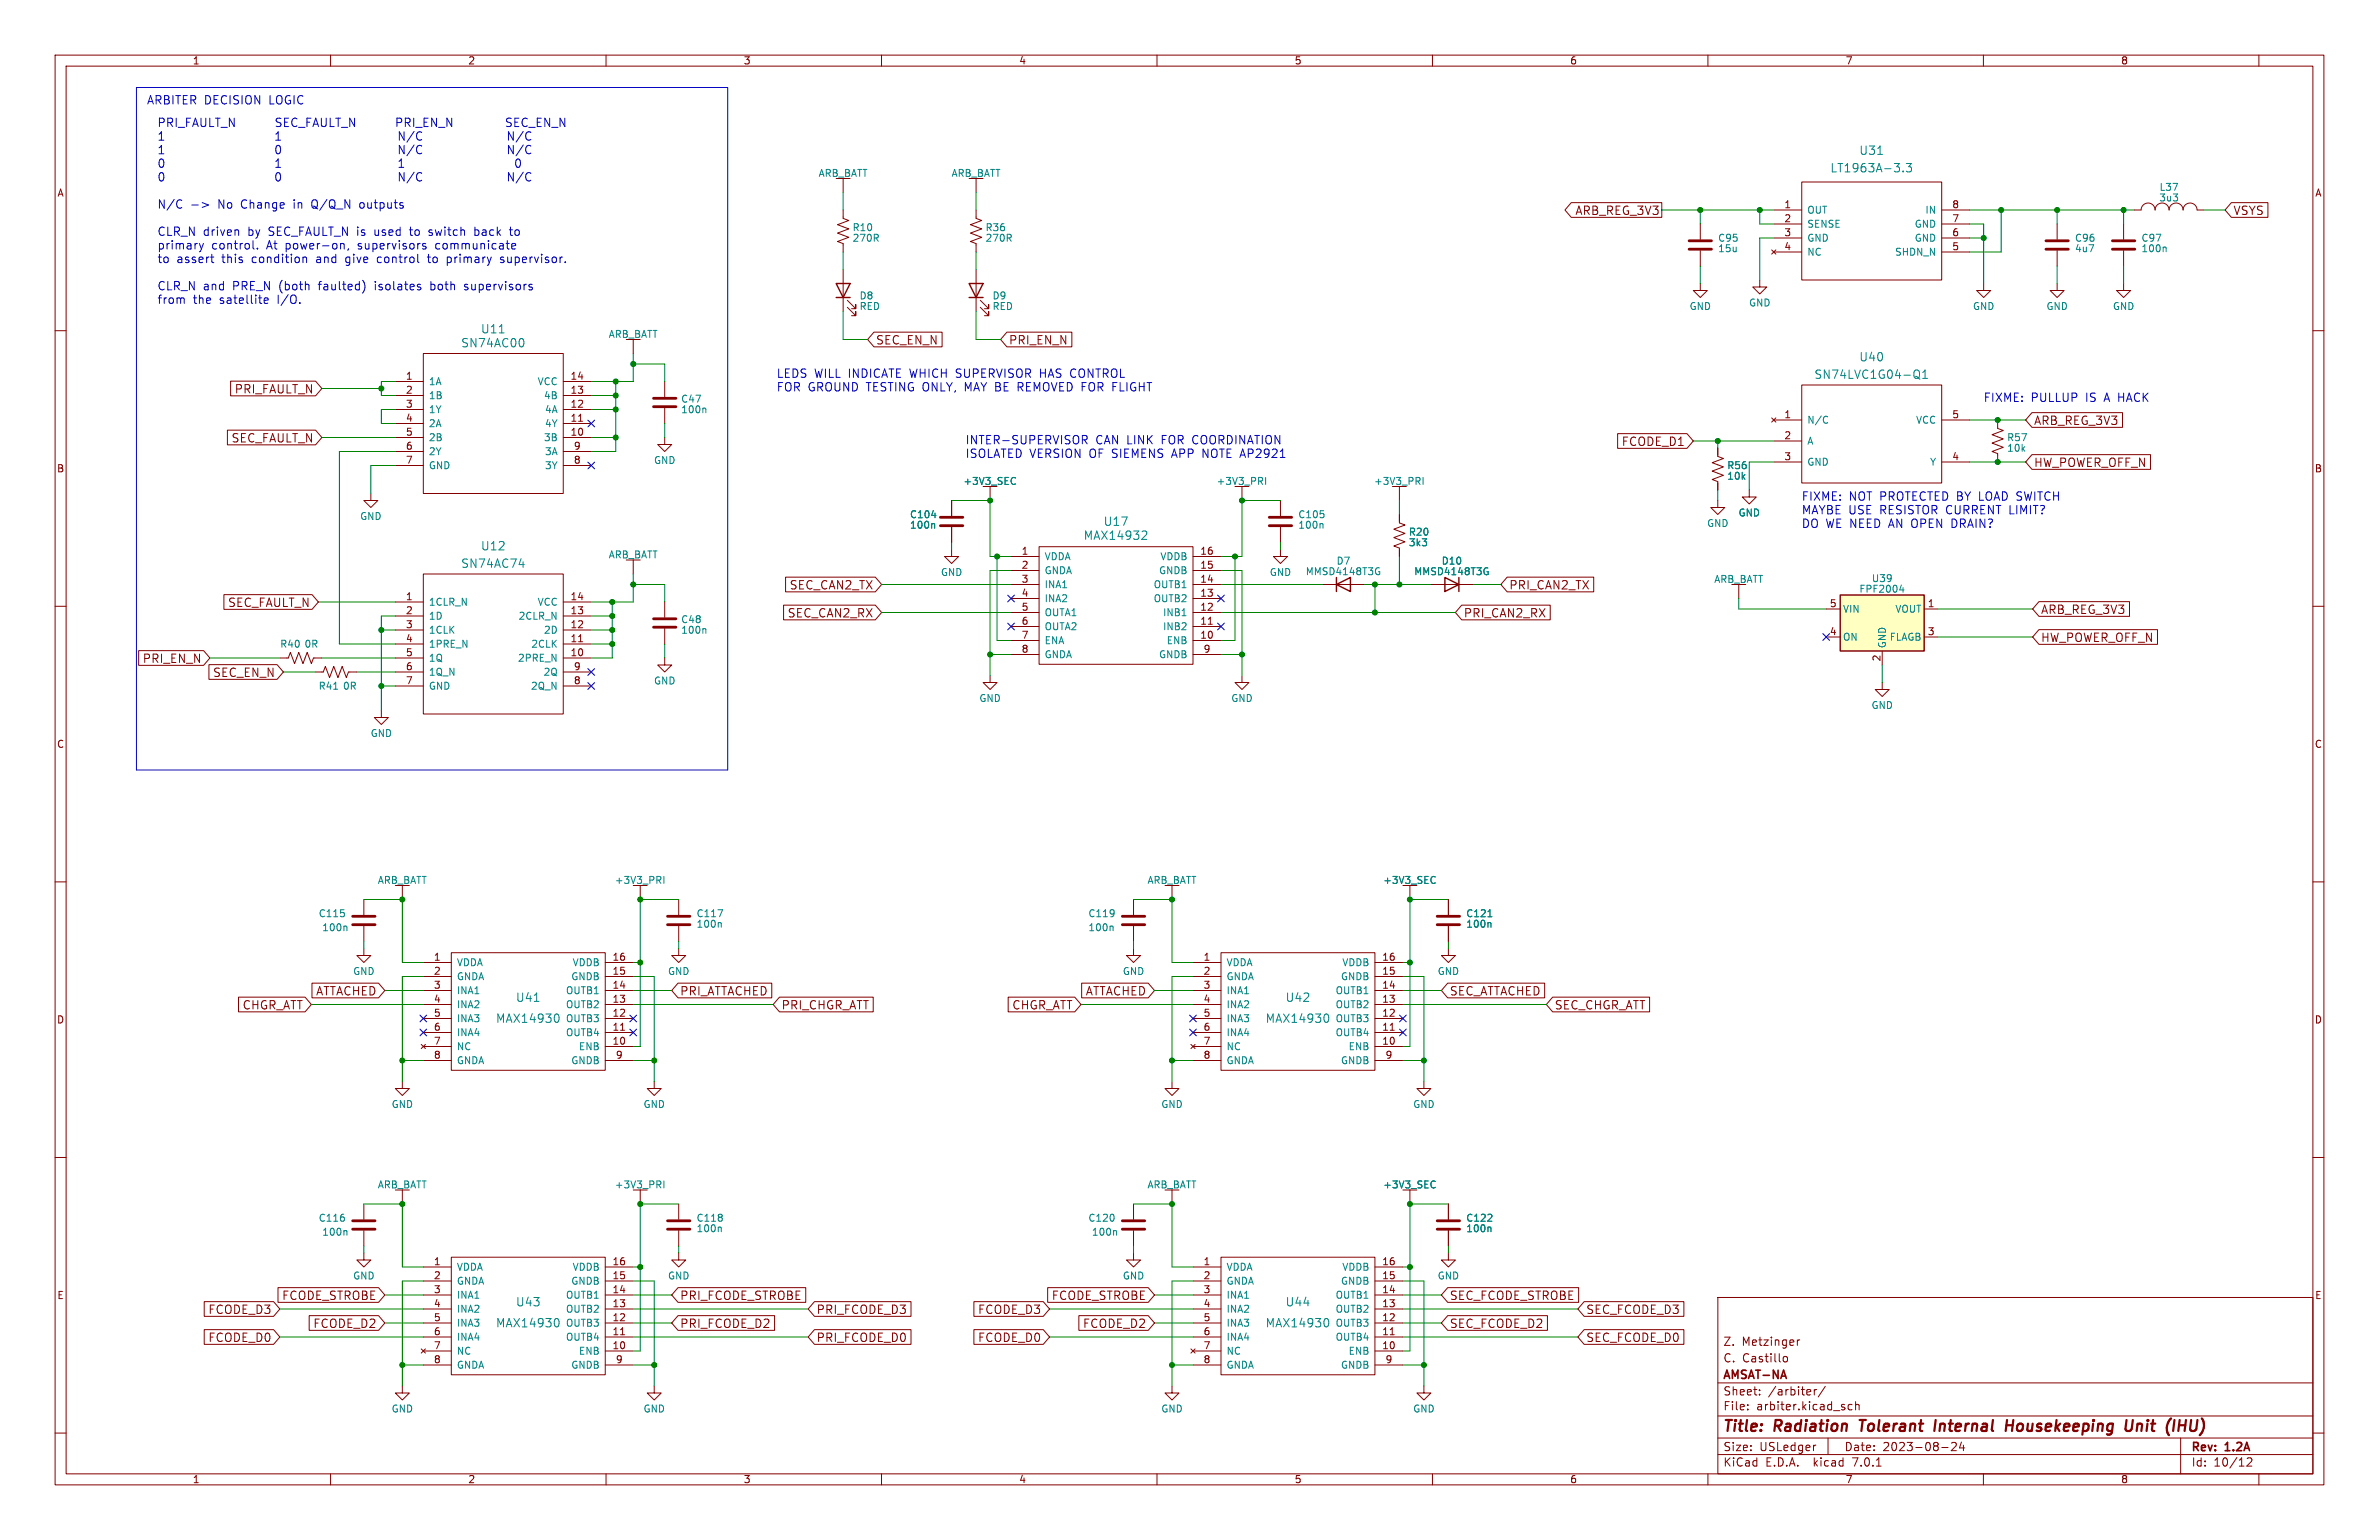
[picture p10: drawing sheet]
<svg xmlns="http://www.w3.org/2000/svg" width="432mm" height="279mm" viewBox="0 0 432 279" stroke-linecap="round" stroke-linejoin="round" font-family="sans-serif">
<defs><g id="words">
<g font-size="2.8" fill="#840000">
<text x="312.8" y="260.2">Title:</text>
<text x="322.2" y="260.2">Radiation</text>
<text x="338.3" y="260.2">Tolerant</text>
<text x="352.4" y="260.2">Internal</text>
<text x="366" y="260.2">Housekeeping</text>
<text x="388.3" y="260.2">Unit</text>
<text x="396.3" y="260.2">(IHU)</text>
</g>
<g font-size="2.1" fill="#0000c2">
<text x="26.7" y="19.1">ARBITER DECISION</text>
<text x="28.6" y="23.1">PRI_FAULT_N</text>
<text x="48.8" y="19.1">LOGIC</text>
<text x="50.3" y="23.1">SEC_FAULT_N</text>
<text x="72.6" y="23.1">PRI_EN_N</text>
<text x="93.2" y="23.1">SEC_EN_N</text>
<text x="28.6" y="25.6">1</text>
<text x="28.6" y="28.1">1</text>
<text x="51.1" y="28.1">0</text>
<text x="74.8" y="25.6">N/C</text>
<text x="74.8" y="28.1">N/C</text>
<text x="95.6" y="25.6">N/C</text>
<text x="95.6" y="28.1">N/C</text>
<text x="28.6" y="30.6">0</text>
<text x="28.6" y="33">0</text>
<text x="51.1" y="33">0</text>
<text x="74.8" y="33">N/C</text>
<text x="95.6" y="33">N/C</text>
<text x="28.6" y="38">N/C</text>
<text x="39.5" y="38">No</text>
<text x="43.8" y="38">Change</text>
<text x="53.3" y="38">in</text>
<text x="56.7" y="38">Q/Q_N</text>
<text x="65.5" y="38">outputs</text>
<text x="28.6" y="42.9">CLR_N driven</text>
<text x="28.6" y="45.4">primary</text>
<text x="28.6" y="47.8">to</text>
<text x="32.1" y="47.8">assert</text>
<text x="38.4" y="45.4">control.</text>
<text x="40.3" y="47.8">this</text>
<text x="45" y="42.9">by</text>
<text x="45.7" y="47.8">condition</text>
<text x="48.4" y="45.4">At power-on,</text>
<text x="48.8" y="42.9">SEC_FAULT_N is</text>
<text x="57.5" y="47.8">and</text>
<text x="62.8" y="47.8">give</text>
<text x="65" y="45.4">supervisors</text>
<text x="68.1" y="42.9">used</text>
<text x="68.7" y="47.8">control</text>
<text x="74.6" y="42.9">to</text>
<text x="77.9" y="47.8">to</text>
<text x="78.1" y="42.9">switch</text>
<text x="79.2" y="45.4">communicate</text>
<text x="81.4" y="47.8">primary</text>
<text x="86.4" y="42.9">back</text>
<text x="91.2" y="47.8">supervisor.</text>
<text x="93" y="42.9">to</text>
<text x="28.6" y="52.8">CLR_N and</text>
<text x="42.2" y="52.8">PRE_N (both</text>
<text x="57.9" y="52.8">faulted)</text>
<text x="68.1" y="52.8">isolates</text>
<text x="78.3" y="52.8">both</text>
<text x="84.6" y="52.8">supervisors</text>
<text x="28.6" y="55.2">from</text>
<text x="35" y="55.2">the</text>
<text x="39.8" y="55.2">satellite</text>
<text x="50.4" y="55.2">I/O.</text>
<text x="141" y="68.7">LEDS WILL INDICATE WHICH SUPERVISOR HAS CONTROL</text>
<text x="141" y="71.1">FOR GROUND TESTING ONLY, MAY BE REMOVED FOR FLIGHT</text>
<text x="360" y="73">FIXME:</text>
<text x="368.6" y="73">PULLUP</text>
<text x="378.6" y="73">IS A HACK</text>
<text x="175.3" y="80.7">INTER-SUPERVISOR</text>
<text x="175.3" y="83.2">ISOLATED VERSION OF SIEMENS APP NOTE AP2921</text>
<text x="198.8" y="80.7">CAN LINK</text>
<text x="210.8" y="80.7">FOR COORDINATION</text>
<text x="327" y="90.9">FIXME:</text>
<text x="327" y="93.4">MAYBE USE RESISTOR CURRENT LIMIT?</text>
<text x="327" y="95.9">DO WE NEED AN OPEN DRAIN?</text>
<text x="335.6" y="90.9">NOT PROTECTED BY LOAD SWITCH</text>
</g>
<g font-size="2.1" fill="#008484">
<text x="337.4" y="28.3">U31</text>
<text x="332.2" y="31.4">LT1963A-3.3</text>
<text x="83.7" y="63.2">SN74AC00</text>
<text x="87.2" y="60.6">U11</text>
<text x="337.4" y="65.7">U40</text>
<text x="329.3" y="68.9">SN74LVC1G04-Q1</text>
<text x="200.3" y="95.6">U17</text>
<text x="87.2" y="100">U12</text>
<text x="196.6" y="98.1">MAX14932</text>
<text x="83.7" y="103.2">SN74AC74</text>
<text x="90" y="185.7">MAX14930</text>
<text x="93.6" y="181.9">U41</text>
<text x="229.7" y="185.7">MAX14930</text>
<text x="233.3" y="181.9">U42</text>
<text x="93.6" y="237.2">U43</text>
<text x="233.3" y="237.2">U44</text>
<text x="90" y="241">MAX14930</text>
<text x="229.7" y="241">MAX14930</text>
</g>
<g font-size="2.1" fill="#840000">
<text x="285.9" y="39.2">ARB_REG_3V3</text>
<text x="405.4" y="39.2">VSYS</text>
<text x="159" y="62.7">SEC_EN_N</text>
<text x="183.1" y="62.7">PRI_EN_N</text>
<text x="42.5" y="71.5">PRI_FAULT_N</text>
<text x="369.2" y="77.3">ARB_REG_3V3</text>
<text x="41.9" y="80.4">SEC_FAULT_N</text>
<text x="294.3" y="81.1">FCODE_D1</text>
<text x="369.2" y="84.9">HW_POWER_OFF_N</text>
<text x="143.3" y="107.1">SEC_CAN2_TX</text>
<text x="273.9" y="107.1">PRI_CAN2_TX</text>
<text x="41.3" y="110.3">SEC_FAULT_N</text>
<text x="142.9" y="112.2">SEC_CAN2_RX</text>
<text x="265.7" y="112.2">PRI_CAN2_RX</text>
<text x="370.5" y="111.6">ARB_REG_3V3</text>
<text x="370.5" y="116.6">HW_POWER_OFF_N</text>
<text x="25.8" y="120.4">PRI_EN_N</text>
<text x="38.6" y="123">SEC_EN_N</text>
<text x="44" y="183.3">CHGR_ATT</text>
<text x="57.3" y="180.8">ATTACHED</text>
<text x="123.4" y="180.8">PRI_ATTACHED</text>
<text x="141.9" y="183.3">PRI_CHGR_ATT</text>
<text x="183.7" y="183.3">CHGR_ATT</text>
<text x="197" y="180.8">ATTACHED</text>
<text x="263.1" y="180.8">SEC_ATTACHED</text>
<text x="282.2" y="183.3">SEC_CHGR_ATT</text>
<text x="37.7" y="238.6">FCODE_D3</text>
<text x="51.1" y="236">FCODE_STROBE</text>
<text x="123.4" y="236">PRI_FCODE_STROBE</text>
<text x="148.2" y="238.6">PRI_FCODE_D3</text>
<text x="177.4" y="238.6">FCODE_D3</text>
<text x="190.8" y="236">FCODE_STROBE</text>
<text x="263.1" y="236">SEC_FCODE_STROBE</text>
<text x="287.9" y="238.6">SEC_FCODE_D3</text>
<text x="37.7" y="243.6">FCODE_D0</text>
<text x="56.8" y="241.1">FCODE_D2</text>
<text x="123.4" y="241.1">PRI_FCODE_D2</text>
<text x="148.2" y="243.6">PRI_FCODE_D0</text>
<text x="177.4" y="243.6">FCODE_D0</text>
<text x="196.5" y="241.1">FCODE_D2</text>
<text x="263.1" y="241.1">SEC_FCODE_D2</text>
<text x="287.9" y="243.6">SEC_FCODE_D0</text>
<text x="312.8" y="244.3">Z.</text>
<text x="316.2" y="244.3">Metzinger</text>
<text x="312.8" y="250.5">AMSAT-NA</text>
<text x="312.8" y="247.3">C. Castillo</text>
<text x="312.8" y="256">File:</text>
<text x="312.8" y="253.3">Sheet:</text>
<text x="318.8" y="256">arbiter.kicad_sch</text>
<text x="321" y="253.3">/arbiter/</text>
<text x="312.8" y="263.4">Size:</text>
<text x="319.4" y="263.4">USLedger</text>
<text x="334.8" y="263.4">Date:</text>
<text x="341.7" y="263.4">2023-08-24</text>
<text x="397.8" y="263.6">Rev:</text>
<text x="404" y="263.6">1.2A</text>
<text x="312.8" y="266.2">KiCad</text>
<text x="320.5" y="266.2">E.D.A.</text>
<text x="329.2" y="266.2">kicad</text>
<text x="336.3" y="266.2">7.0.1</text>
<text x="397.8" y="266.2">Id:</text>
<text x="401.8" y="266.2">10/12</text>
</g>
<g font-size="1.8" fill="#840000">
<text x="35" y="11.8">1</text>
<text x="85" y="11.8">2</text>
<text x="135" y="11.8">3</text>
<text x="185" y="11.8">4</text>
<text x="235" y="11.8">5</text>
<text x="285" y="11.8">6</text>
<text x="335" y="11.8">7</text>
<text x="385" y="11.8">8</text>
<text x="10.4" y="35.8">A</text>
<text x="420.2" y="35.8">A</text>
<text x="323.8" y="37.8">1</text>
<text x="323.8" y="40.4">2</text>
<text x="354.3" y="40.4">7</text>
<text x="354.3" y="37.8">8</text>
<text x="323.8" y="42.9">3</text>
<text x="323.8" y="45.5">4</text>
<text x="354.3" y="45.5">5</text>
<text x="354.3" y="42.9">6</text>
<text x="73.6" y="69">1</text>
<text x="73.6" y="71.5">2</text>
<text x="103.5" y="71.5">13</text>
<text x="103.5" y="69">14</text>
<text x="73.6" y="74">3</text>
<text x="73.6" y="76.6">4</text>
<text x="103.5" y="76.6">11</text>
<text x="103.5" y="74">12</text>
<text x="323.8" y="75.9">1</text>
<text x="354.3" y="75.9">5</text>
<text x="73.6" y="79.1">5</text>
<text x="73.6" y="81.7">6</text>
<text x="103.5" y="79.1">10</text>
<text x="104.1" y="81.7">9</text>
<text x="323.8" y="79.8">2</text>
<text x="323.8" y="83.6">3</text>
<text x="354.3" y="83.6">4</text>
<text x="10.3" y="85.8">B</text>
<text x="73.6" y="84.2">7</text>
<text x="104.1" y="84.2">8</text>
<text x="420.1" y="85.8">B</text>
<text x="185.4" y="100.7">1</text>
<text x="217.8" y="100.7">16</text>
<text x="185.4" y="103.3">2</text>
<text x="185.4" y="105.8">3</text>
<text x="217.8" y="105.8">14</text>
<text x="217.8" y="103.3">15</text>
<text x="73.6" y="109">1</text>
<text x="73.6" y="111.5">2</text>
<text x="103.5" y="111.5">13</text>
<text x="103.5" y="109">14</text>
<text x="185.4" y="108.3">4</text>
<text x="185.4" y="110.9">5</text>
<text x="185.4" y="113.4">6</text>
<text x="217.8" y="113.4">11</text>
<text x="217.8" y="110.9">12</text>
<text x="217.8" y="108.3">13</text>
<text x="332.1" y="110.2">5</text>
<text x="349.9" y="110.2">1</text>
<text x="73.6" y="114">3</text>
<text x="73.6" y="116.6">4</text>
<text x="73.6" y="119.1">5</text>
<text x="103.5" y="119.1">10</text>
<text x="103.5" y="116.6">11</text>
<text x="103.5" y="114">12</text>
<text x="185.4" y="116">7</text>
<text x="185.4" y="118.5">8</text>
<text x="217.8" y="116">10</text>
<text x="218.4" y="118.5">9</text>
<text x="332.1" y="115.3">4</text>
<text x="349.9" y="115.3">3</text>
<text x="73.6" y="121.7">6</text>
<text x="73.6" y="124.2">7</text>
<text x="104.1" y="124.2">8</text>
<text x="104.1" y="121.7">9</text>
<text x="341.4" y="120" transform="rotate(-90 341.4 120)">2</text>
<text x="10.3" y="135.8">C</text>
<text x="420.1" y="135.8">C</text>
<text x="78.7" y="174.4">1</text>
<text x="78.7" y="176.9">2</text>
<text x="78.7" y="179.5">3</text>
<text x="111.1" y="179.5">14</text>
<text x="111.1" y="176.9">15</text>
<text x="111.1" y="174.4">16</text>
<text x="218.4" y="174.4">1</text>
<text x="218.4" y="176.9">2</text>
<text x="218.4" y="179.5">3</text>
<text x="250.8" y="179.5">14</text>
<text x="250.8" y="176.9">15</text>
<text x="250.8" y="174.4">16</text>
<text x="10.3" y="185.8">D</text>
<text x="78.7" y="182">4</text>
<text x="78.7" y="184.5">5</text>
<text x="111.1" y="184.5">12</text>
<text x="111.1" y="182">13</text>
<text x="218.4" y="182">4</text>
<text x="218.4" y="184.5">5</text>
<text x="250.8" y="184.5">12</text>
<text x="250.8" y="182">13</text>
<text x="420.1" y="185.8">D</text>
<text x="78.7" y="187.1">6</text>
<text x="78.7" y="189.6">7</text>
<text x="111.1" y="189.6">10</text>
<text x="111.1" y="187.1">11</text>
<text x="218.4" y="187.1">6</text>
<text x="218.4" y="189.6">7</text>
<text x="250.8" y="189.6">10</text>
<text x="250.8" y="187.1">11</text>
<text x="78.7" y="192.2">8</text>
<text x="111.7" y="192.2">9</text>
<text x="218.4" y="192.2">8</text>
<text x="251.4" y="192.2">9</text>
<text x="78.7" y="229.6">1</text>
<text x="78.7" y="232.2">2</text>
<text x="111.1" y="232.2">15</text>
<text x="111.1" y="229.6">16</text>
<text x="218.4" y="229.6">1</text>
<text x="218.4" y="232.2">2</text>
<text x="250.8" y="232.2">15</text>
<text x="250.8" y="229.6">16</text>
<text x="10.4" y="235.8">E</text>
<text x="78.7" y="234.7">3</text>
<text x="78.7" y="237.2">4</text>
<text x="78.7" y="239.8">5</text>
<text x="111.1" y="239.8">12</text>
<text x="111.1" y="237.2">13</text>
<text x="111.1" y="234.7">14</text>
<text x="218.4" y="234.7">3</text>
<text x="218.4" y="237.2">4</text>
<text x="218.4" y="239.8">5</text>
<text x="250.8" y="239.8">12</text>
<text x="250.8" y="237.2">13</text>
<text x="250.8" y="234.7">14</text>
<text x="420.2" y="235.8">E</text>
<text x="78.7" y="242.3">6</text>
<text x="78.7" y="244.9">7</text>
<text x="111.1" y="244.9">10</text>
<text x="111.1" y="242.3">11</text>
<text x="218.4" y="242.3">6</text>
<text x="218.4" y="244.9">7</text>
<text x="250.8" y="244.9">10</text>
<text x="250.8" y="242.3">11</text>
<text x="78.7" y="247.4">8</text>
<text x="111.7" y="247.4">9</text>
<text x="218.4" y="247.4">8</text>
<text x="251.4" y="247.4">9</text>
<text x="35" y="269.2">1</text>
<text x="85" y="269.2">2</text>
<text x="135" y="269.2">3</text>
<text x="185" y="269.2">4</text>
<text x="235" y="269.2">5</text>
<text x="285" y="269.2">6</text>
<text x="335" y="269.2">7</text>
<text x="385" y="269.2">8</text>
</g>
<g font-size="1.8" fill="#008484">
<text x="148.5" y="32.2">ARB_BATT</text>
<text x="172.7" y="32.2">ARB_BATT</text>
<text x="391.9" y="34.8">L37</text>
<text x="328" y="38.9">OUT</text>
<text x="328" y="41.5">SENSE</text>
<text x="347.4" y="41.5">GND</text>
<text x="349.3" y="38.9">IN</text>
<text x="391.9" y="36.7">3u3</text>
<text x="154.7" y="42.1">R10</text>
<text x="154.7" y="44">270R</text>
<text x="178.8" y="42.1">R36</text>
<text x="178.8" y="44">270R</text>
<text x="311.8" y="44">C95</text>
<text x="311.8" y="45.9">15u</text>
<text x="328" y="44">GND</text>
<text x="328" y="46.5">NC</text>
<text x="343.8" y="46.5">SHDN_N</text>
<text x="347.4" y="44">GND</text>
<text x="376.6" y="44">C96</text>
<text x="376.6" y="45.9">4u7</text>
<text x="388.6" y="44">C97</text>
<text x="388.6" y="45.9">100n</text>
<text x="156" y="54.5">D8</text>
<text x="156" y="56.4">RED</text>
<text x="180.1" y="54.5">D9</text>
<text x="180.1" y="56.4">RED</text>
<text x="306.6" y="56.4">GND</text>
<text x="317.4" y="55.8">GND</text>
<text x="358" y="56.4">GND</text>
<text x="371.4" y="56.4">GND</text>
<text x="383.4" y="56.4">GND</text>
<text x="110.4" y="61.5">ARB_BATT</text>
<text x="77.9" y="70">1A</text>
<text x="97.5" y="70">VCC</text>
<text x="77.9" y="72.6">1B</text>
<text x="77.9" y="75.1">1Y</text>
<text x="77.9" y="77.7">2A</text>
<text x="98.6" y="72.6">4B</text>
<text x="98.8" y="77.7">4Y</text>
<text x="98.8" y="75.1">4A</text>
<text x="123.6" y="73.2">C47</text>
<text x="123.6" y="75.1">100n</text>
<text x="328" y="77">N/C</text>
<text x="347.7" y="77">VCC</text>
<text x="77.9" y="80.2">2B</text>
<text x="77.9" y="82.7">2Y</text>
<text x="98.6" y="80.2">3B</text>
<text x="98.8" y="82.7">3A</text>
<text x="328" y="80.8">A</text>
<text x="364.2" y="80.2">R57</text>
<text x="364.2" y="82.1">10k</text>
<text x="77.9" y="85.3">GND</text>
<text x="98.8" y="85.3">3Y</text>
<text x="118.7" y="84.3">GND</text>
<text x="174.8" y="88.1">+3V3_SEC</text>
<text x="220.8" y="88.1">+3V3_PRI</text>
<text x="249.3" y="88.1">+3V3_PRI</text>
<text x="313.4" y="85.3">R56</text>
<text x="313.4" y="87.2">10k</text>
<text x="328" y="84.6">GND</text>
<text x="350.2" y="84.6">Y</text>
<text x="65.3" y="94.5">GND</text>
<text x="165.1" y="94.2">C104</text>
<text x="235.6" y="94.2">C105</text>
<text x="309.8" y="95.8">GND</text>
<text x="315.5" y="93.9">GND</text>
<text x="110.4" y="101.5">ARB_BATT</text>
<text x="165.1" y="96.1">100n</text>
<text x="189.6" y="101.8">VDDA</text>
<text x="210.5" y="101.8">VDDB</text>
<text x="235.6" y="96.1">100n</text>
<text x="255.7" y="97.3">R20</text>
<text x="255.7" y="99.3">3k3</text>
<text x="170.7" y="104.7">GND</text>
<text x="189.6" y="104.3">GNDA</text>
<text x="189.6" y="106.9">INA1</text>
<text x="209.3" y="106.9">OUTB1</text>
<text x="210.3" y="104.3">GNDB</text>
<text x="230.4" y="104.7">GND</text>
<text x="236.9" y="104.5">MMSD4148T3G</text>
<text x="242.5" y="102.6">D7</text>
<text x="256.6" y="104.5">MMSD4148T3G</text>
<text x="261.6" y="102.6">D10</text>
<text x="311.1" y="105.9">ARB_BATT</text>
<text x="337.4" y="107.7">FPF2004</text>
<text x="339.7" y="105.8">U39</text>
<text x="77.9" y="110">1CLR_N</text>
<text x="77.9" y="112.6">1D</text>
<text x="94" y="112.6">2CLR_N</text>
<text x="97.5" y="110">VCC</text>
<text x="123.6" y="113.2">C48</text>
<text x="189.6" y="109.4">INA2</text>
<text x="189.6" y="112">OUTA1</text>
<text x="209.3" y="109.4">OUTB2</text>
<text x="211" y="112">INB1</text>
<text x="334.5" y="111.3">VIN</text>
<text x="343.9" y="111.3">VOUT</text>
<text x="50.8" y="117.7">R40</text>
<text x="55.2" y="117.7">0R</text>
<text x="77.9" y="115.1">1CLK</text>
<text x="77.9" y="117.7">1PRE_N</text>
<text x="96.3" y="117.7">2CLK</text>
<text x="98.6" y="115.1">2D</text>
<text x="123.6" y="115.1">100n</text>
<text x="189.6" y="114.5">OUTA2</text>
<text x="189.6" y="117">ENA</text>
<text x="189.6" y="119.6">GNDA</text>
<text x="210.3" y="119.6">GNDB</text>
<text x="211" y="114.5">INB2</text>
<text x="211.6" y="117">ENB</text>
<text x="334.5" y="116.4">ON</text>
<text x="342.5" y="117.6" transform="rotate(-90 342.5 117.6)">GND</text>
<text x="342.9" y="116.4">FLAGB</text>
<text x="57.8" y="125.3">R41</text>
<text x="62.2" y="125.3">0R</text>
<text x="77.9" y="120.2">1Q</text>
<text x="77.9" y="122.7">1Q_N</text>
<text x="77.9" y="125.3">GND</text>
<text x="93.9" y="120.2">2PRE_N</text>
<text x="96.3" y="125.3">2Q_N</text>
<text x="98.6" y="122.7">2Q</text>
<text x="118.7" y="124.3">GND</text>
<text x="177.7" y="127.5">GND</text>
<text x="223.4" y="127.5">GND</text>
<text x="339.6" y="128.8">GND</text>
<text x="67.2" y="133.9">GND</text>
<text x="68.5" y="160.5">ARB_BATT</text>
<text x="111.5" y="160.5">+3V3_PRI</text>
<text x="208.2" y="160.5">ARB_BATT</text>
<text x="251" y="160.5">+3V3_SEC</text>
<text x="57.8" y="166.6">C115</text>
<text x="126.4" y="166.6">C117</text>
<text x="197.5" y="166.6">C119</text>
<text x="266.1" y="166.6">C121</text>
<text x="58.4" y="169.1">100n</text>
<text x="126.4" y="168.5">100n</text>
<text x="197.5" y="169.1">100n</text>
<text x="266.1" y="168.5">100n</text>
<text x="64" y="177">GND</text>
<text x="82.9" y="175.5">VDDA</text>
<text x="82.9" y="178">GNDA</text>
<text x="103.6" y="178">GNDB</text>
<text x="103.8" y="175.5">VDDB</text>
<text x="121.2" y="177">GND</text>
<text x="203.7" y="177">GND</text>
<text x="222.6" y="175.5">VDDA</text>
<text x="222.6" y="178">GNDA</text>
<text x="243.3" y="178">GNDB</text>
<text x="243.5" y="175.5">VDDB</text>
<text x="260.9" y="177">GND</text>
<text x="82.9" y="180.5">INA1</text>
<text x="82.9" y="183.1">INA2</text>
<text x="82.9" y="185.6">INA3</text>
<text x="102.6" y="185.6">OUTB3</text>
<text x="102.6" y="183.1">OUTB2</text>
<text x="102.6" y="180.5">OUTB1</text>
<text x="222.6" y="180.5">INA1</text>
<text x="222.6" y="183.1">INA2</text>
<text x="222.6" y="185.6">INA3</text>
<text x="242.3" y="185.6">OUTB3</text>
<text x="242.3" y="183.1">OUTB2</text>
<text x="242.3" y="180.5">OUTB1</text>
<text x="82.9" y="188.2">INA4</text>
<text x="82.9" y="190.7">NC</text>
<text x="102.6" y="188.2">OUTB4</text>
<text x="105" y="190.7">ENB</text>
<text x="222.6" y="188.2">INA4</text>
<text x="222.6" y="190.7">NC</text>
<text x="242.3" y="188.2">OUTB4</text>
<text x="244.7" y="190.7">ENB</text>
<text x="82.9" y="193.2">GNDA</text>
<text x="103.6" y="193.2">GNDB</text>
<text x="222.6" y="193.2">GNDA</text>
<text x="243.3" y="193.2">GNDB</text>
<text x="71" y="201.2">GND</text>
<text x="116.7" y="201.2">GND</text>
<text x="210.7" y="201.2">GND</text>
<text x="256.4" y="201.2">GND</text>
<text x="68.5" y="215.8">ARB_BATT</text>
<text x="111.5" y="215.8">+3V3_PRI</text>
<text x="208.2" y="215.8">ARB_BATT</text>
<text x="251" y="215.8">+3V3_SEC</text>
<text x="57.8" y="221.8">C116</text>
<text x="126.4" y="221.8">C118</text>
<text x="197.5" y="221.8">C120</text>
<text x="266.1" y="221.8">C122</text>
<text x="58.4" y="224.3">100n</text>
<text x="126.4" y="223.7">100n</text>
<text x="198.1" y="224.3">100n</text>
<text x="266.1" y="223.7">100n</text>
<text x="64" y="232.3">GND</text>
<text x="82.9" y="230.7">VDDA</text>
<text x="82.9" y="233.2">GNDA</text>
<text x="103.6" y="233.2">GNDB</text>
<text x="103.8" y="230.7">VDDB</text>
<text x="121.2" y="232.3">GND</text>
<text x="203.7" y="232.3">GND</text>
<text x="222.6" y="230.7">VDDA</text>
<text x="222.6" y="233.2">GNDA</text>
<text x="243.3" y="233.2">GNDB</text>
<text x="243.5" y="230.7">VDDB</text>
<text x="260.9" y="232.3">GND</text>
<text x="82.9" y="235.8">INA1</text>
<text x="82.9" y="238.3">INA2</text>
<text x="102.6" y="238.3">OUTB2</text>
<text x="102.6" y="235.8">OUTB1</text>
<text x="222.6" y="235.8">INA1</text>
<text x="222.6" y="238.3">INA2</text>
<text x="242.3" y="238.3">OUTB2</text>
<text x="242.3" y="235.8">OUTB1</text>
<text x="82.9" y="240.9">INA3</text>
<text x="82.9" y="243.4">INA4</text>
<text x="82.9" y="245.9">NC</text>
<text x="102.6" y="243.4">OUTB4</text>
<text x="102.6" y="240.9">OUTB3</text>
<text x="105" y="245.9">ENB</text>
<text x="222.6" y="240.9">INA3</text>
<text x="222.6" y="243.4">INA4</text>
<text x="222.6" y="245.9">NC</text>
<text x="242.3" y="243.4">OUTB4</text>
<text x="242.3" y="240.9">OUTB3</text>
<text x="244.7" y="245.9">ENB</text>
<text x="82.9" y="248.5">GNDA</text>
<text x="103.6" y="248.5">GNDB</text>
<text x="222.6" y="248.5">GNDA</text>
<text x="243.3" y="248.5">GNDB</text>
<text x="71" y="256.4">GND</text>
<text x="116.7" y="256.4">GND</text>
<text x="210.7" y="256.4">GND</text>
<text x="256.4" y="256.4">GND</text>
</g>
</g></defs>
<g fill="none" stroke="#840000" stroke-width=".18">
<path d="M10 10h411.8v259.4h-411.8zM12 12h407.8v255.4h-407.8zM60 10v2M110 10v2M160 10v2M210 10v2M260 10v2M310 10v2M360 10v2M410 10v2M153 38.1v1.5l1.1 .4-2.1 .8 2.1 .7-2.1 .8 2.1 .8-2.1 .7 1 .4v1.5M153 32.4v2.5"/>
<path d="M177.2 38.1v1.5l1 .4-2.1 .8 2.1 .7-2.1 .8 2.1 .8-2.1 .7 1.1 .4v1.5M177.2 32.4v2.5M285.2 36.8h16.4v2.6h-16.4l-1.2-1.3zM321.9 38.1h5.1M327 33h25.4v17.8h-25.4zM352.4 38.1h5.1M387.3 38.1h1.3a1.27 1.27 0 0 1 1.3-1.3 1.27 1.27 0 0 1 1.3 1.3 1.27 1.27 0 0 1 1.2-1.3 1.27 1.27 0 0 1 1.3 1.3 1.27 1.27 0 0 1 1.3-1.3 1.27 1.27 0 0 1 1.2 1.3 1.27 1.27 0 0 1 1.3-1.3 1.27 1.27 0 0 1 1.3 1.3h1.2M405 36.8h6.6v2.6h-6.6l-1.1-1.3zM10 60h2M153 48.9v7.6M153.8 55.8l1.5 1.5v-.8v.8h-.7M153.8 54.5l1.5 1.5v-.8v.8h-.7"/>
<path d="M177.2 48.9v7.6M177.9 55.8l1.6 1.5v-.8v.8h-.8M177.9 54.5l1.6 1.5v-.8v.8h-.8M308.6 51.4v1.3h1.3l-1.3 1.3-1.3-1.3h1.3M308.6 40.6v2.8M308.6 45.5v2.8M319.4 50.8v1.3h1.3l-1.3 1.2-1.3-1.2h1.3M321.6 45.3l.7 .8M321.9 40.6h5.1M321.9 43.2h5.1M321.9 45.7h5.1M322.3 45.3l-.7 .8"/>
<path d="M352.4 40.6h5.1M352.4 43.2h5.1M352.4 45.7h5.1M360 51.4v1.3h1.3l-1.3 1.3-1.2-1.3h1.2M373.4 51.4v1.3h1.2l-1.2 1.3-1.3-1.3h1.3M373.4 40.6v2.8M373.4 45.5v2.8M385.4 51.4v1.3h1.3l-1.3 1.3-1.2-1.3h1.2M385.4 40.6v2.8M385.4 45.5v2.8M419.8 60h2M41.3 78h16l1.1 1.4-1.1 1.3h-16z"/>
<path d="M41.9 69.2h15.4l1.1 1.3-1.1 1.3h-15.4zM71.8 69.2h5M71.8 79.4h5M71.8 76.8h5M71.8 74.3h5M71.8 71.8h5M76.8 64.1h25.4v25.4h-25.4zM102.2 69.2h5.1M102.2 79.4h5.1M102.2 76.8h5.1M102.2 74.3h5.1M102.2 71.8h5.1"/>
<path d="M105 76.4h.7M114.9 61.6v2.5M120.6 79.4v1.2h1.3l-1.3 1.3-1.2-1.3h1.2M120.6 69.2v2.8M120.6 74v2.8M158.6 60.3h12.4v2.6h-12.4l-1.1-1.3zM182.8 60.3h11.7v2.6h-11.7l-1.2-1.3zM293.6 78.7h12.6l1.1 1.3-1.1 1.3h-12.6zM321.6 75.8l.7 .8M321.9 76.2h5.1M322.3 75.8l-.7 .8M327 69.9h25.4v17.7h-25.4z"/>
<path d="M352.4 76.2h5.1M362.6 76.2v1.5l1 .4-2 .8 2 .7-2 .8 2 .8-2 .7 1 .4v1.5M368.8 74.9h16.4v2.6h-16.4l-1.1-1.3zM67.3 89.5v1.3h1.3l-1.3 1.3-1.3-1.3h1.3M71.8 81.9h5M71.8 84.5h5M102.2 81.9h5.1M102.2 84.5h5.1M172.7 99.7v1.3h1.3l-1.3 1.2-1.3-1.2h1.3M172.7 90.8v2.8M172.7 95.6v2.8M179.7 88.3v2.5"/>
<path d="M188.6 99.2h27.9v21.3h-27.9zM225.4 88.3v2.5M232.4 99.7v1.3h1.3l-1.3 1.2-1.3-1.2h1.3M232.4 90.8v2.8M232.4 95.6v2.8M254 93.3v1.6l1 .4-2 .7 2 .8-2 .7 2 .8-2 .8 1 .3v1.6M254 88.3v2.5M311.8 90.8v1.3h1.3l-1.3 1.2-1.3-1.2h1.3M311.8 81.3v1.5l1 .4-2 .7 2 .8-2 .8 2 .7-2 .8 1 .4v1.5M317.5 88.9v1.3h1.3l-1.3 1.2-1.3-1.2h1.3M321.9 80h5.1M321.9 83.8h5.1"/>
<path d="M352.4 83.8h5.1M368.8 82.5h21.5v2.7h-21.5l-1.1-1.4zM10 110h2M25.2 118h11.8l1.1 1.4-1.1 1.3h-11.8zM40.6 107.9h16l1.2 1.3-1.2 1.4h-16zM50.8 119.4h1.5l.4-1 .8 2 .7-2 .8 2 .8-2 .7 2 .4-1h1.5M71.8 119.4h5M71.8 109.2h5M71.8 116.8h5M71.8 114.3h5M71.8 111.8h5M76.8 104.1h25.4v25.4h-25.4z"/>
<path d="M102.2 119.4h5.1M102.2 109.2h5.1M102.2 116.8h5.1M102.2 114.3h5.1M102.2 111.8h5.1M105 116.4h.7M114.9 101.6v2.5M120.6 119.4v1.3h1.3l-1.3 1.2-1.2-1.2h1.2M120.6 109.2v2.8M120.6 114v2.8M142.2 109.8h16.7l1.1 1.3-1.1 1.4h-16.7zM142.6 104.7h16.3l1.1 1.3-1.1 1.4h-16.3z"/>
<path d="M183.5 106h5.1M183.5 101h5.1M183.5 116.2h5.1M183.5 113.7h5.1M183.5 111.1h5.1M183.5 108.6h5.1M183.5 103.5h5.1M183.5 118.7h5.1M216.5 106h5.1M216.5 101h5.1M216.5 116.2h5.1M216.5 113.7h5.1"/>
<path d="M216.5 111.1h5.1M216.5 108.6h5.1M216.5 103.5h5.1M216.5 118.7h5.1M219.3 113.3h.7M240 106h7.6M259.7 106h7.6M265.3 109.8h16.1v2.7h-16.1l-1.1-1.4zM273.6 104.7h15.7v2.7h-15.7l-1.2-1.4zM315.6 106v2.6M331.5 110.5h2.5M331.5 115.6h2.5"/>
<path d="M341.6 118.1v2.6M349.2 110.5h2.6M349.2 115.6h2.6M370.1 109.2h16.4v2.6h-16.4l-1.2-1.3zM370.1 114.2h21.5v2.7h-21.5l-1.2-1.3zM419.8 110h2M37.9 120.6h12.4l1.1 1.3-1.1 1.4h-12.4zM57.1 121.9h1.6l.4-1 .7 2 .8-2 .7 2 .8-2 .8 2 .3-1h1.6M69.2 128.9v1.3h1.3l-1.3 1.2-1.3-1.2h1.3M71.8 121.9h5M71.8 124.5h5M102.2 121.9h5.1"/>
<path d="M102.2 124.5h5.1M179.7 122.6v1.2h1.3l-1.3 1.3-1.3-1.3h1.3M225.4 122.6v1.2h1.3l-1.3 1.3-1.2-1.3h1.2M341.6 123.8v1.3h1.3l-1.3 1.3-1.2-1.3h1.2M10 160h2M419.8 160h2M56.6 178.4h12.1l1.1 1.3-1.1 1.3h-12.1zM66 172.1v1.3h1.3l-1.3 1.2-1.2-1.2h1.2M66 163.2v2.8M66 168v2.8M73 160.7v2.5M76.8 174.6h5.1"/>
<path d="M76.8 179.7h5.1M76.8 177.2h5.1M81.9 172.8h28v21.4h-28zM109.9 174.6h5M109.9 179.7h5M109.9 177.2h5M116.2 160.7v2.5M123.1 178.4h17v2.6h-17l-1.2-1.3zM123.2 172.1v1.3h1.3l-1.3 1.2-1.3-1.2h1.3M123.2 163.2v2.8M123.2 168v2.8M196.3 178.4h12.1l1.1 1.3-1.1 1.3h-12.1z"/>
<path d="M205.7 172.1v1.3h1.3l-1.3 1.2-1.2-1.2h1.2M205.7 163.2v2.8M205.7 168v2.8M212.7 160.7v2.5M216.5 174.6h5.1M216.5 179.7h5.1M216.5 177.2h5.1M221.6 172.8h28v21.4h-28zM249.6 174.6h5M249.6 179.7h5M249.6 177.2h5M255.9 160.7v2.5"/>
<path d="M262.8 178.4h17.6v2.6h-17.6l-1.2-1.3zM262.9 172.1v1.3h1.3l-1.3 1.2-1.3-1.2h1.3M262.9 163.2v2.8M262.9 168v2.8M43.3 180.9h12.1l1.1 1.3-1.1 1.4h-12.1zM73 196.2v1.3h1.3l-1.3 1.3-1.2-1.3h1.2M76.5 189.5l.7 .7M76.8 189.9h5.1M76.8 187.3h5.1M76.8 184.8h5.1M76.8 182.2h5.1M76.8 192.4h5.1"/>
<path d="M77.2 189.5l-.7 .7M109.9 189.9h5M109.9 187.3h5M109.9 184.8h5M109.9 182.2h5M109.9 192.4h5M112.6 186.9h.8M118.7 196.2v1.3h1.3l-1.3 1.3-1.2-1.3h1.2M141.5 180.9h17v2.7h-17l-1.2-1.4zM183 180.9h12.1l1.1 1.3-1.1 1.4h-12.1zM212.7 196.2v1.3h1.3l-1.3 1.3-1.2-1.3h1.2M216.2 189.5l.7 .7"/>
<path d="M216.5 189.9h5.1M216.5 187.3h5.1M216.5 184.8h5.1M216.5 182.2h5.1M216.5 192.4h5.1M216.9 189.5l-.7 .7M249.6 189.9h5M249.6 187.3h5M249.6 184.8h5M249.6 182.2h5M249.6 192.4h5M252.3 186.9h.8"/>
<path d="M258.4 196.2v1.3h1.3l-1.3 1.3-1.2-1.3h1.2M281.8 180.9h17.6v2.7h-17.6l-1.1-1.4zM10 210h2M66 218.4v2.8M73 215.9v2.5M116.2 215.9v2.5M123.2 218.4v2.8M205.7 218.4v2.8M212.7 215.9v2.5M255.9 215.9v2.5M262.9 218.4v2.8M419.8 210h2"/>
<path d="M37.1 236.2h12.6l1.1 1.3-1.1 1.3h-12.6zM50.5 233.6h18.2l1.1 1.4-1.1 1.3h-18.2zM56.1 238.7h12.6l1.1 1.3-1.1 1.4h-12.6zM66 227.3v1.3h1.3l-1.3 1.3-1.2-1.3h1.2M66 223.3v2.8M76.8 229.9h5.1M76.8 237.5h5.1M76.8 235h5.1M76.8 232.4h5.1M81.9 228.1h28v21.3h-28zM109.9 229.9h5M109.9 237.5h5"/>
<path d="M109.9 235h5M109.9 232.4h5M123.1 233.6h23.1v2.7h-23.1l-1.2-1.3zM123.1 238.7h17.5v2.7h-17.5l-1.2-1.4zM123.2 227.3v1.3h1.3l-1.3 1.3-1.3-1.3h1.3M123.2 223.3v2.8M147.8 236.2h17.6v2.6h-17.6l-1.1-1.3zM176.8 236.2h12.6l1.1 1.3-1.1 1.3h-12.6zM190.2 233.6h18.2l1.1 1.4-1.1 1.3h-18.2zM195.8 238.7h12.6l1.1 1.3-1.1 1.4h-12.6zM205.7 227.3v1.3h1.3l-1.3 1.3-1.2-1.3h1.2M205.7 223.3v2.8"/>
<path d="M216.5 229.9h5.1M216.5 237.5h5.1M216.5 235h5.1M216.5 232.4h5.1M221.6 228.1h28v21.3h-28zM249.6 229.9h5M249.6 237.5h5M249.6 235h5M249.6 232.4h5M262.8 233.6h23.7v2.7h-23.7l-1.2-1.3zM262.8 238.7h18.1v2.7h-18.1l-1.2-1.4zM262.9 227.3v1.3h1.3l-1.3 1.3-1.3-1.3h1.3"/>
<path d="M262.9 223.3v2.8M287.5 236.2h18.1v2.6h-18.1l-1.1-1.3zM311.8 235.4h108v32h-108zM10 260h2M37.1 241.2h12.6l1.1 1.4-1.1 1.3h-12.6zM73 251.5v1.2h1.3l-1.3 1.3-1.2-1.3h1.2M76.5 244.7l.7 .8M76.8 245.1h5.1M76.8 242.6h5.1M76.8 240h5.1M76.8 247.7h5.1M77.2 244.7l-.7 .8"/>
<path d="M109.9 245.1h5M109.9 242.6h5M109.9 240h5M109.9 247.7h5M112.6 242.2h.8M118.7 251.5v1.2h1.3l-1.3 1.3-1.2-1.3h1.2M147.8 241.2h17.6v2.7h-17.6l-1.1-1.3zM176.8 241.2h12.6l1.1 1.4-1.1 1.3h-12.6zM212.7 251.5v1.2h1.3l-1.3 1.3-1.2-1.3h1.2M216.2 244.7l.7 .8M216.5 245.1h5.1M216.5 242.6h5.1"/>
<path d="M216.5 240h5.1M216.5 247.7h5.1M216.9 244.7l-.7 .8M249.6 245.1h5M249.6 242.6h5M249.6 240h5M249.6 247.7h5M252.3 242.2h.8M258.4 251.5v1.2h1.3l-1.3 1.3-1.2-1.3h1.2M287.5 241.2h18.1v2.7h-18.1l-1.1-1.3zM311.8 256.9h108M311.8 250.9h108"/>
<path d="M317.2 255.7v.1M317.2 254.9v.1M319.4 253v.1M319.4 252.2v.1M323.7 246.2l.5-.1 .2 .3v.4l-.1 .2-.4 .1-.2-.1M326.2 243.1v1M326.7 243.1l-.3 .1-.2 .2M329.3 252.1v1M329.7 252.1l-.3 .1-.1 .2M331.3 251.5l-1.3 2M336.2 254.9l-.5-.1-.3 .3v.4l.2 .2h.6M336.8 254.9l.2-.1 .4 .1v.9"/>
<path d="M336.8 254.3v1.5M419.8 260h2M60 267.4v2M110 267.4v2M160 267.4v2M210 267.4v2M260 267.4v2M310 267.4v2M311.8 263.9h108M311.8 260.9h108M329.4 262.2h.2M331.8 260.9v3"/>
<path d="M340.6 266h.8M352.4 262.6h1.2M354.2 261.8l.6-.1 .2 .1 .1 .3-.9 1.1h.9M356 261.6l-.3 1.1h.9M356.4 262.2v1M360 267.4v2M395.8 260.9v6.5M407.9 264.6l.5-.1 .3 .1v.3l-.9 1.1h.9M410 267.4v2"/>
</g>
<path d="M337.5 257.6h1.2M351.3 257.6l-.2 2M364.2 258.6h1.1M364.3 257.6l-.3 2M365.4 257.6l-.2 2M387.1 257.6l-.2 1.6a.66 .66 0 0 1-.8 .4M395.5 258.6h1.1M395.6 257.6l-.2 2" fill="none" stroke="#840000" stroke-width=".4"/>
<g fill="none" stroke="#008484" stroke-width=".18">
<path d="M340.8 28h.9M345.4 31v.2M346 29.7h.9l-.5 .5 .5 .2v.6l-.2 .2h-.5l-.2-.2M393 44.8l.2 .2v.7M90.6 60.4h.9M94.9 61.5l.2 .5-.2 .9M127.9 74l.2 .2v.7M331.5 75.5l.2 .1M331.7 76.7l-.2 .1M347.7 68.3l.5 .3M347.7 67.1a.51 .51 0 0 1 .7 .5v.5l-.2 .5M348.2 68.6l.3 .2"/>
<path d="M348.2 68.6l-.5 .1M349 68.7h.8M349 67.6l.4-.5v1.6M169.5 95l.1 .2v.6M184.1 86.6l.2 .1M184.3 87.8l-.2 .1M207.5 96.3l.5 .1 .2 .4-1 1.1h1M229.7 86.6v1.3M240 95l.1 .2v.6M258.3 86.6v1.3M94.2 102.4h1M127.9 114l.2 .2v.7"/>
<path d="M214.6 111.7h.7M250.1 103l.3 .1M250.2 103.7h.2v.5l-.2 .1M269.8 103l.3 .1M269.9 103.7h.2v.5l-.2 .1M344.8 107h.8M345.4 106.6v.8M120.5 159v1.3M260.3 159l.2 .1M62.8 168l.2 .2v.7M130.7 167.4l.2 .2v.6M201.9 168l.1 .2v.7"/>
<path d="M260.5 160.2l-.2 .1M270.1 166.3h.7M270.4 167.4l.2 .2v.6M97 181.7h.8M101.1 184a.95 .95 0 0 1 0 1.5M240.8 184a.95 .95 0 0 1 0 1.5M120.5 214.3v1.2M260.3 214.3l.2 .1M260.5 215.4l-.2 .1M62.8 223.3l.2 .1v.7M101.1 239.2a.95 .95 0 0 1 0 1.5M130.7 222.6l.2 .2v.7"/>
<path d="M202.5 223.3l.2 .1v.7M240.8 239.2a.95 .95 0 0 1 0 1.5M270.4 222.6l.2 .2v.7"/>
</g>
<path d="M151.8 51.4h2.5l-1.3 2.6zM151.8 54h2.5M175.9 51.4h2.5l-1.2 2.6zM175.9 54h2.5M242.6 106l2.5-1.2v2.5zM242.6 104.8v2.5M262.3 104.8l2.5 1.2-2.5 1.3zM264.8 104.8v2.5M334 108h15.2v10.1h-15.2z" fill="none" stroke="#840000" stroke-width=".25"/>
<g fill="none" stroke="#840000" stroke-width=".51">
<path d="M306.6 45.2h4M306.6 43.7h4M371.3 45.2h4.1M371.3 43.7h4.1M383.4 45.2h4.1M383.4 43.7h4.1M118.6 73.8h4.1M118.6 72.3h4.1M170.7 95.4h4.1M170.7 93.9h4.1M230.4 95.4h4M230.4 93.9h4"/>
<path d="M118.6 113.8h4.1M118.6 112.3h4.1M64 167.8h4.1M64 166.2h4.1M121.2 167.8h4M121.2 166.2h4M203.7 167.8h4.1M203.7 166.2h4.1M260.9 167.8h4M260.9 166.2h4M64 223h4.1M64 221.5h4.1"/>
<path d="M121.2 223h4M121.2 221.5h4M203.7 223h4.1M203.7 221.5h4.1M260.9 223h4M260.9 221.5h4"/>
</g>
<path d="M334 108h15.2v10.1h-15.2z" fill="#ffffc2" stroke="#ffffc2" stroke-width=".18"/>
<g fill="none" stroke="#0000c2" stroke-width=".18">
<path d="M24.8 15.9h107.3v123.8h-107.3zM32.7 36.3l.3 .1M33 37.6l-.3 .2M34.8 37.2h1.2M36.7 36.8l1.2 .4-1.2 .4M50.1 25.4h.8M50.1 29.3l.4-.5v1.6M50.1 30.4h.8M50.3 24.1l-.2 .2M50.4 26.4a.95 .95 0 0 0 0 1.5M50.4 31.3a.95 .95 0 0 0 0 1.5M50.5 23.9v1.5"/>
<path d="M72.4 30.4h.9M72.4 29.3l.4-.5v1.6M73 37.3l.2 .2-.2 .3M73 36.8h.1M73.4 23.9v1.5l-.9-1.5v1.5M73.4 26.4v1.5l-.9-1.5v1.5M73.4 31.3v1.5l-.9-1.5v1.5M75.2 23.8l-1.3 2M75.2 26.3l-1.3 2M75.2 31.2l-1.3 2M91.9 22.9h.8M92.6 21.4l-.5 .1-.2 .4 .2 .2 .6 .2"/>
<path d="M93.2 23.9v1.5l-.9-1.5v1.5M93.2 26.4v1.5l-.9-1.5v1.5M93.2 31.3v1.5l-.9-1.5v1.5M93.7 29l.3-.2a.81 .81 0 0 1 .5 .8 .81 .81 0 0 1-.5 .8l-.3-.2-.1-.4zM95 23.8l-1.3 2M95 26.3l-1.3 2M95 31.2l-1.3 2M33.4 54.1v1M36.2 44.2l.4 1M36.6 45.2l-.3 .4M36.9 44.2l-.3 1M38.2 46.6h.6"/>
<path d="M38.5 47.6l.3 .1M43.2 41.8l.1 .9M45.9 43.7v1.3l.2 .2M46.7 45v.2M48 54.6l.7-.2-.1-.3-.4-.1-.2 .3v.7h.6M54.4 54.9v.2M55 46.8l.2-.2 .4 .1v1M55 46.6v1.1M61.8 44.2v1M61.8 44.3l.2-.1h.4l.1 1M63.3 45.1l-.2 .3M65.8 50.8a1.75 1.75 0 0 1 0 2.4"/>
<path d="M75.8 46.1v1.3l.2 .3M76 52.1l.3 .1 .1 .2-.2 .2h-.3M76 51.6h.3M77.3 44.2h-.4l-.2 .2 .1 .2 .5 .1v.4h-.6M92.9 44.7l.7-.2-.1-.3h-.4l-.2 .2v.7h.6M96.1 52l.5 .2v.2l-.2 .2-.4-.1M96.1 51.6h.5M102.6 47.5v.2M196.5 79h.5l.3 .3-.1 .4-.7 .1M196.8 79.8l.5 .7M232.4 83h.8"/>
</g>
<g fill="none" stroke="#008400" stroke-width=".18">
<path d="M153 34.9v3.2M177.2 34.9v3.2M301.6 38.1h20.3M308.6 38.1v2.5M319.4 38.1v2.5h2.5M357.5 38.1h29.8M363.2 38.1v7.6h-5.7M373.4 38.1v2.5M385.4 38.1v2.5M400 38.1h3.9M153 56.5v5.1h4.5M153 45.7v3.2"/>
<path d="M177.2 45.7v3.2M177.2 56.5v5.1h4.4M308.6 48.3v3.1M321.9 43.2h-2.5v7.6M357.5 40.6h2.5v10.8M357.5 43.2h2.5M373.4 48.3v3.1M385.4 48.3v3.1M58.4 79.4h13.4M58.4 70.5h10.8M71.8 69.2h-2.6v2.6h2.6M71.8 74.3h-2.6v2.5h2.6"/>
<path d="M107.3 74.3h4.5M107.3 79.4h4.5M107.3 71.8h4.5M111.8 69.2v12.7h-4.5M114.9 64.1v5.1h-7.6M114.9 66h5.7v3.2M120.6 76.8v2.6M357.5 76.2h10.2M71.8 81.9h-10.2v34.9h10.2M71.8 84.5h-4.5v5M172.7 90.8h7v10.2h3.8M172.7 98.4v1.3"/>
<path d="M232.4 90.8h-7v10.2h-3.8M232.4 98.4v1.3M254 90.8v2.5M307.3 80h14.6M311.8 80v1.3M311.8 88.9v1.9M321.9 83.8h-4.4v5.1M357.5 83.8h10.2M38.1 119.4h12.7M57.8 109.2h14M58.4 119.4h13.4M69.2 114.3h2.6"/>
<path d="M71.8 111.8h-2.6v17.1M107.3 111.8h3.8M107.3 116.8h3.8M107.3 114.3h3.8M111.1 109.2v10.2h-3.8M114.9 106h5.7v3.2M114.9 104.1v5.1h-7.6M120.6 116.8v2.6M160 111.1h23.5M160 106h23.5M179.7 118.7h3.8M181 101v15.2h2.5"/>
<path d="M183.5 103.5h-3.8v19.1M221.6 118.7h3.8M221.6 103.5h3.8v19.1M221.6 111.1h42.6M221.6 106h18.4M224.2 101v15.2h-2.6M247.6 106h12.1M249.6 106v5.1M254 101v5M267.3 106h5.1M315.6 108.6v1.9h15.9M351.8 110.5h17.1"/>
<path d="M351.8 115.6h17.1M51.4 121.9h5.7M64.8 121.9h7M69.2 124.5h2.6M341.6 120.7v3.1M66 170.8v1.3M66 163.2h7v11.4h3.8M69.8 179.7h7M76.8 177.2h-3.8v19M114.9 174.6h1.3M114.9 179.7h7M114.9 177.2h3.8v19"/>
<path d="M123.2 163.2h-7v26.7h-1.3M123.2 170.8v1.3M205.7 163.2h7v11.4h3.8M205.7 170.8v1.3M209.5 179.7h7M216.5 177.2h-3.8v19M254.6 174.6h1.3M254.6 179.7h7M254.6 177.2h3.8v19M262.9 163.2h-7v26.7h-1.3M262.9 170.8v1.3M56.5 182.2h20.3"/>
<path d="M73 192.4h3.8M114.9 192.4h3.8M114.9 182.2h25.4M196.2 182.2h20.3M212.7 192.4h3.8M254.6 192.4h3.8M254.6 182.2h26.1M66 218.4h7v11.5h3.8M123.2 218.4h-7v26.7h-1.3M205.7 218.4h7v11.5h3.8M262.9 218.4h-7v26.7h-1.3M50.8 237.5h26"/>
<path d="M66 226.1v1.2M69.8 235h7M76.8 232.4h-3.8v19.1M114.9 232.4h3.8v19.1M114.9 235h7M114.9 229.9h1.3M114.9 237.5h31.8M123.2 226.1v1.2M190.5 237.5h26M205.7 226.1v1.2M209.5 235h7M216.5 232.4h-3.8v19.1"/>
<path d="M254.6 232.4h3.8v19.1M254.6 235h7M254.6 229.9h1.3M254.6 237.5h31.8M262.9 226.1v1.2M50.8 242.6h26M69.8 240h7M73 247.7h3.8M114.9 247.7h3.8M114.9 240h7M114.9 242.6h31.8M190.5 242.6h26"/>
<path d="M209.5 240h7M212.7 247.7h3.8M254.6 247.7h3.8M254.6 240h7M254.6 242.6h31.8"/>
</g>
<g fill="none" stroke="#000084" stroke-width=".18">
<path d="M106.7 76.2l1.2 1.2M107.9 76.2l-1.2 1.2M106.7 83.8l1.2 1.3M107.9 83.8l-1.2 1.3M182.9 113.1l1.2 1.2M182.9 108l1.2 1.2M184.1 113.1l-1.2 1.2M184.1 108l-1.2 1.2M221 108l1.2 1.2M221 113.1l1.2 1.2M222.2 108l-1.2 1.2M222.2 113.1l-1.2 1.2"/>
<path d="M330.9 115l1.2 1.2M332.1 115l-1.2 1.2M106.7 123.9l1.2 1.2M106.7 121.3l1.2 1.2M107.9 123.9l-1.2 1.2M107.9 121.3l-1.2 1.2M76.2 186.7l1.2 1.2M76.2 184.2l1.2 1.2M77.4 186.7l-1.2 1.2M77.4 184.2l-1.2 1.2M114.3 184.2l1.2 1.2M114.3 186.7l1.2 1.2"/>
<path d="M115.5 184.2l-1.2 1.2M115.5 186.7l-1.2 1.2M215.9 186.7l1.2 1.2M215.9 184.2l1.2 1.2M217.1 186.7l-1.2 1.2M217.1 184.2l-1.2 1.2M254 184.2l1.2 1.2M254 186.7l1.2 1.2M255.2 184.2l-1.2 1.2M255.2 186.7l-1.2 1.2"/>
</g>
<g fill="#008400" stroke="#008400" stroke-width=".18">
<circle cx="73" cy="247.7" r=".46"/>
<circle cx="116.2" cy="229.9" r=".46"/>
<circle cx="73" cy="218.4" r=".46"/>
<circle cx="118.7" cy="247.7" r=".46"/>
<circle cx="114.9" cy="66" r=".46"/>
<circle cx="111.8" cy="69.2" r=".46"/>
<circle cx="111.8" cy="71.8" r=".46"/>
<circle cx="69.2" cy="114.3" r=".46"/>
<circle cx="69.2" cy="70.5" r=".46"/>
<circle cx="111.1" cy="116.8" r=".46"/>
<circle cx="111.1" cy="114.3" r=".46"/>
<circle cx="111.1" cy="111.8" r=".46"/>
<circle cx="69.2" cy="124.5" r=".46"/>
<circle cx="114.9" cy="106" r=".46"/>
<circle cx="111.1" cy="109.2" r=".46"/>
<circle cx="111.8" cy="74.3" r=".46"/>
<circle cx="111.8" cy="79.4" r=".46"/>
<circle cx="73" cy="163.2" r=".46"/>
<circle cx="73" cy="192.4" r=".46"/>
<circle cx="179.7" cy="118.7" r=".46"/>
<circle cx="212.7" cy="163.2" r=".46"/>
<circle cx="225.4" cy="118.7" r=".46"/>
<circle cx="255.9" cy="163.2" r=".46"/>
<circle cx="224.2" cy="101" r=".46"/>
<circle cx="308.6" cy="38.1" r=".46"/>
<circle cx="362.6" cy="83.8" r=".46"/>
<circle cx="362.6" cy="76.2" r=".46"/>
<circle cx="360" cy="43.2" r=".46"/>
<circle cx="319.4" cy="38.1" r=".46"/>
<circle cx="373.4" cy="38.1" r=".46"/>
<circle cx="363.2" cy="38.1" r=".46"/>
<circle cx="385.4" cy="38.1" r=".46"/>
<circle cx="249.6" cy="111.1" r=".46"/>
<circle cx="249.6" cy="106" r=".46"/>
<circle cx="311.8" cy="80" r=".46"/>
<circle cx="212.7" cy="192.4" r=".46"/>
<circle cx="255.9" cy="174.6" r=".46"/>
<circle cx="258.4" cy="192.4" r=".46"/>
<circle cx="258.4" cy="247.7" r=".46"/>
<circle cx="255.9" cy="229.9" r=".46"/>
<circle cx="212.7" cy="247.7" r=".46"/>
<circle cx="255.9" cy="218.4" r=".46"/>
<circle cx="254" cy="106" r=".46"/>
<circle cx="116.2" cy="218.4" r=".46"/>
<circle cx="118.7" cy="192.4" r=".46"/>
<circle cx="116.2" cy="174.6" r=".46"/>
<circle cx="116.2" cy="163.2" r=".46"/>
<circle cx="212.7" cy="218.4" r=".46"/>
<circle cx="181" cy="101" r=".46"/>
<circle cx="179.7" cy="90.8" r=".46"/>
<circle cx="225.4" cy="90.8" r=".46"/>
</g>
<use href="#words"/>
</svg>
